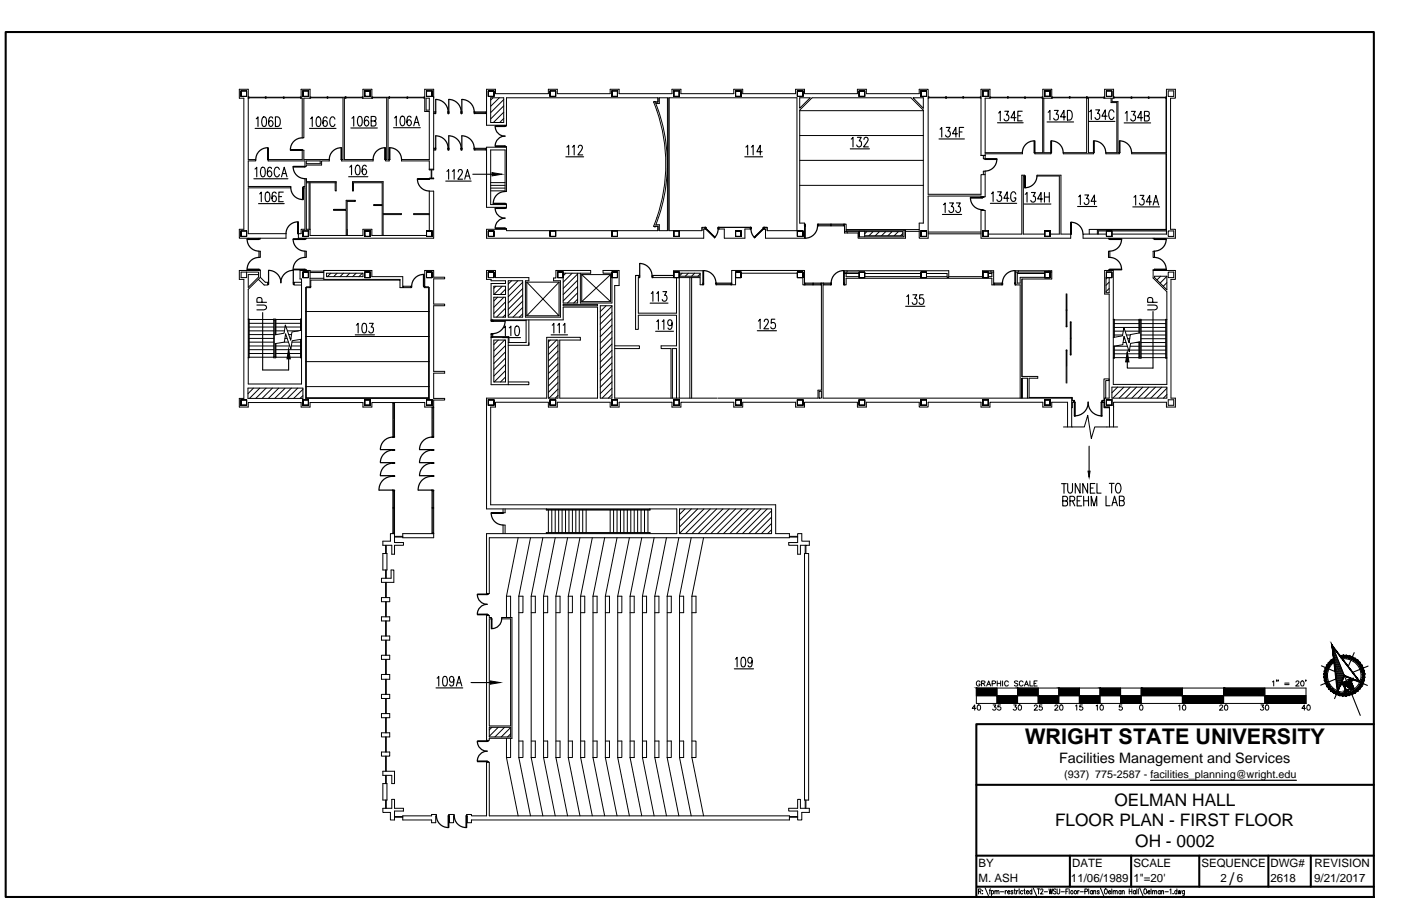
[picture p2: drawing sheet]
<svg xmlns="http://www.w3.org/2000/svg" width="432mm" height="279mm" viewBox="0 0 432 279" stroke-linecap="round" stroke-linejoin="round" font-family="sans-serif">
<defs><g id="words">
<text font-size="6.7" x="315.9" y="229.5">WRIGHT STATE UNIVERSITY</text>
<g font-size="5.3">
<text x="343.5" y="248.4">OELMAN HALL</text>
<text x="325.2" y="254.9">FLOOR PLAN - FIRST FLOOR</text>
<text x="349.9" y="261.3">OH - 0002</text>
<text x="378.9" y="272.8">/</text>
</g>
<text font-size="4.4" x="326.4" y="235.4">Facilities Management and Services</text>
<g font-size="3.5">
<text x="301.6" y="267.4">BY</text>
<text x="330.4" y="267.4">DATE</text>
<text x="349.3" y="267.4">SCALE</text>
<text x="370.3" y="267.4">SEQUENCE</text>
<text x="391.6" y="267.4">DWG#</text>
<text x="405.2" y="267.4">REVISION</text>
<text x="301.6" y="272.1">M. ASH</text>
<text x="330.1" y="272.1">11/06/1989</text>
<text x="349.3" y="272.1">1&quot;=20'</text>
<text x="376.2" y="272.1">2</text>
<text x="381.2" y="272.1">6</text>
<text x="391.6" y="272.1">2618</text>
<text x="405.1" y="272.1">9/21/2017</text>
</g>
<text font-size="3.3" x="328" y="240">(937) 775-2587 - facilities_planning@wright.edu</text>
</g></defs>
<!-- layer: A-EXISTING -->
<g fill="none" stroke="#000" stroke-width=".31">
<path d="M73.8 27.5h2.7v21.7h2.3v.4h-2.3v7.9h13.1v.4h-13.1v14.2h11.7v1.4h-14.4v-2.8h1.4v-40.4h-1.4zM74.3 28v1.7v-1.7h1.7v1.7v-1.7v1.7h-1.7zM74.3 28h1.7M76.5 29.9h.2v.4h-.2M76.7 30.2h5.1M76.7 30h5.1M81.8 29.9h.2v.4h-.2zM82 30.2h5.3M82 30h5.3M87.3 29.9h.3v.4h-.3zM87.6 30.2h5M87.6 30h5"/>
<path d="M92.8 27.5h2.8v2.8h-1.9v12.2h-.6v-12.2h-.3zM92.8 29.9h-.2v.4h.2M93.4 28v1.7v-1.7h1.7v1.7v-1.7v1.7h-1.7zM95.6 29.9h.2v.4h-.2M95.8 30.2h5M95.8 30h5M100.8 29.9h.2v.4h-.2zM101 30.2h4.7v19h-.4v.4h9.7v-.4h-8.9v-19h.3M101 30h5.4M106.4 29.9h.2v.4h-.2zM106.6 30.2h5M106.6 30h5"/>
<path d="M111.9 29.9h-.3v.4h.3M111.9 30.3v-2.8h2.7v2.8M112.4 28v1.7v-1.7h1.7h-1.7h1.7v1.7v-1.7v1.7h-1.7h1.7h-1.7zM114.6 29.9h.2v.4h-2.9M114.8 30.2h4.4v19h-.4v.4h1.1v-.4h-.3v-19h.3M114.8 30h5.1M119.9 29.9h.2v.4h-.2zM120.1 30.2h5.3M120.1 30h5.3M125.4 29.9h.3v.4h-.3zM125.7 30.2h5M125.7 30h5"/>
<path d="M130.9 29.9h-.2v.4h.2M130.9 27.5h2.8v24.9h-1.4v-2.8h-8.5v-.4h8.5v-14.8h-1.4zM131.3 30.3h1v3.7h-1zM131.5 28v1.7v-1.7h1.7v1.7v-1.7v1.7h-1.7zM133.7 35h.4M133.7 34.5h.4M146.4 35h3.6M146.4 34.5h3.6M146.4 34.8h3.3M149.7 34.5v.5M150.5 28v1.7v-1.7h1.7h-1.7h1.7v1.7v-1.7v1.7h-1.7h1.7h-1.7zM151.2 30.2h4.1v7.6h-4.1z"/>
<path d="M155.7 38.6v.2h.4v-.2h-6.1v-11.1h2.7v1.4h16.3v-1.4h2.8v1.4h16.3v-1.4h2.7v1.4h16.3v-1.4h2.8v1.4h16.3v-1.4h2.7v1.4h16.3v-1.4h2.8v1.4h16.3v-1.4h2.7v1.4h16.3v-1.4h2.8v32.4h16.3v-6h1.2M169.6 28v1.7v-1.7h1.7v1.7v-1.7v1.7h-1.7zM169.6 28h1.7M188.6 28v1.7v-1.7h1.7v1.7v-1.7v1.7h-1.7zM188.6 28h1.7M201.4 31.5l.5-.2v.2M201.4 31.4l1.1 2.7M201.8 31.3l.1 .1M201.9 31.3l-.5 .2M202.5 34.1a50.8 50.8 0 0 1-1 35.7M202.8 30.2v1.3h-.9M202.8 30.2h-46.7v8.4"/>
<path d="M203.2 30.2h2.5v40.9h-2.5v-1.8h-1a51.1 51.1 0 0 0-.1-37.4h1.1zM207.7 28v1.7v-1.7h1.7v1.7v-1.7v1.7h-1.7zM207.7 28h1.7M226.7 28v1.7v-1.7h1.7h-1.7h1.7v1.7v-1.7v1.7h-1.7h1.7h-1.7zM245.8 28v1.7v-1.7h1.7h-1.7h1.7v1.7v-1.7v1.7h-1.7h1.7h-1.7zM246.5 30.2h3.2l-3.2 3.2zM246.5 34.1h38.1M264.8 28v1.7v-1.7h1.7h-1.7h1.7v1.7v-1.7v1.7h-1.7h1.7h-1.7zM281.4 30.2h3.2v3.2zM283.9 28v1.7v-1.7h1.7h-1.7h1.7v1.7v-1.7v1.7h-1.7h1.7h-1.7zM286.1 29.9h.2v.4h-.2M286.3 30.2h5.2"/>
<path d="M286.3 30h5.2M291.5 29.9h.2v.4h-.2zM291.7 30.2h5.1M291.7 30h5.1M296.8 29.9h.2v.4h-.2zM297 30.2h5.1M297 30h5.1M302.4 29.9h-.3v.4h.3M302.9 28v1.7v-1.7h1.7v1.7v-1.7v1.7h-1.7zM305.1 29.9h.2v.4h-.2M305.3 30.2h5.2M305.3 30h5.2"/>
<path d="M310.5 29.9h.2v.4h-.2zM310.7 30.2h5.1M310.7 30h5.1M315.8 29.9h.2v.4h-.2zM316 30.2h5.2M316 30h5.2M321.4 29.9h-.2v.4h3M321.7 30.3v16.8h2.2v.3h-4.9v-.3h2.4v-19.6h2.8v2.8M322 28v1.7zM322 29.7h1.7M322 28h1.7M323.7 28v1.7z"/>
<path d="M324.2 29.9h.2v.4h-.2M324.4 30.2h5.2M324.4 30h5.2M329.6 29.9h.2v.4h-.2zM329.8 30.2h5.1M329.8 30h5.1M334.9 30.3v16.8h-7.2v.3h9.3v-.3h-1.5v-16.8h-.6v-.4h.2v.4M335.1 30.2h5.1M335.1 30h5.1M340.5 29.9h-.3v.4h.3M341 28h1.7v1.7h-1.7zM343.2 29.9h.2v.4h-.2v-2.8h-2.7v2.8h1.9v1.3h1.8v15.5h-3.4v.3h4.2v-.3h-.4v-15.8h-1.9v-1h.5"/>
<path d="M343.4 30.2h5.2M343.4 30h5.2M348.6 29.9h.2v.4h-.2zM348.8 30.2h5.1M348.8 30h5.1M353.9 29.9h.2v.4h-.2zM354.1 30.2h5.2M354.1 30h5.2M359.4 30.3v16.8M359.5 29.9h-.2v.4h.2M360.1 28h1.7v1.7h-1.7zM82.6 49.2h10.5v-2.9h.6v2.9h7.8v.4h-2.4v1.3h-4.7v.4h-.4v-1.7h-11.4z"/>
<path d="M94.4 49.6h4.3v.9h-4.3zM132.3 54.9h1.4v.2h-1.4zM132.3 52.2h1.4M132.9 52.4v2.5M133.1 52.4v2.5M133.7 46.2h.4M133.7 45.7h.4M146.4 46.2h3.6M146.4 45.7h3.6M146.4 46h3.3M149.7 45.7v.5M151.2 58.9h4.5"/>
<path d="M151.2 58h4.5M151.2 57.2h4.5M151.2 56.3h4.5M155.7 45.4v-.2h.4v.2M156.1 45.4v13.7h-.4v-12.9h-4.5v16.9h4.9M156.1 45.4h-6.1v18.5h6.1M246.5 57.2h38.1M246.5 41.8h38.1M246.5 49.5h38.1M302.4 47.9v-20.4h2.7v2.8h-1.5v16.8h11.5v.3h-11.5v1.6h-.5v-1.1M303.1 53.9v-1.1h.5v7.9h-1.2v-.2h-16.3v13h-2.8v-4.7h1.3v-34.8l-3.8-3.8h-30.5l-3.8 3.8v34.8h1.5v4.7h-12.1v-2.9h-.4M303.6 47.9h-1.2h1.2"/>
<path d="M359.4 47.4v23.4h-23.7v1.4M74.3 71.2v1.7v-1.7h1.7v1.7v-1.7v1.7h-1.7zM79.8 77.5h.4v1.9h-.4zM79.8 73.5v.2h.4v-.2M93.4 71.2v1.7v-1.7h1.7v1.7v-1.7v1.7h-1.7zM94 77.5h.4v1.9h-.4zM94 73.5v.2h.4v-.2M107 70.7v1.9M112.4 71.2v1.7v-1.7h1.7h-1.7h1.7v1.7v-1.7v1.7h-1.7h1.7h-1.7zM131.5 71.2v1.7v-1.7h1.7h-1.7h1.7v1.7v-1.7v1.7h-1.7h1.7h-1.7zM132.3 71.2v-12.3h1.4v14.6h-41.7v-1.4h.8v-1.4h1.2v-12.8h-.6v-.4h.6v-2.4h.4v15.6h1.2v1.9h16.3v-1.9h2.7v1.9h16.9M150.5 71.2v1.7v-1.7h1.7h-1.7h1.7v1.7v-1.7v1.7h-1.7h1.7h-1.7z"/>
<path d="M155.7 63.1v-.2h.4v1.2h-.4v-.2M155.7 70.7v-.2h.4v.6h46.7M169.6 71.2v1.7v-1.7h1.7v1.7v-1.7v1.7h-1.7zM169.6 72.9h1.7M188.6 71.2v1.7v-1.7h1.7v1.7v-1.7v1.7h-1.7zM201.5 69.8l.4 .1 .1-.1M201.9 69.7v.2M202 69.8h.8v1.3M207.7 71.2v1.7v-1.7h1.7v1.7v-1.7v1.7h-1.7zM207.7 72.9h1.7M216.4 70.1v.9M217.3 70.1h-1v1h-10.1v-40.9h39.4v40.9h-9.2v-1h-.9h.9v.9"/>
<path d="M217.3 70.6h-.4v2.9h-66.9v-2.8h6.1M221.5 70.6h1.7v2.9h6.4v-2.9h1.7M221.5 70.1h9.8M226.7 71.2v1.7v-1.7h1.7h-1.7h1.7v1.7v-1.7v1.7h-1.7h1.7h-1.7zM245.8 71.2v1.7v-1.7h1.7h-1.7h1.7v1.7v-1.7v1.7h-1.7h1.7h-1.7zM252.2 69.1h8v.6h-8M252.2 69.4h3.8M256 69.1v.6M256.2 69.4h3.8M256.2 69.1v.6M260 69.1v.6M260.8 71h18.3v2.5h-14.6v-1.6h-4.2v-2.8h.5v2.3"/>
<path d="M260.8 70.8h22.5M261.1 71.4v.5M264.8 71.3h1.7v1.7M266.5 71.4h11.7v1.3h-11.7M278.7 71v2h-13.9v-1.7v1.7v-1.6h-4.5M279.1 71.3h4.2M283.9 71.2v1.7v-1.7h1.7h-1.7h1.7v1.7v-1.7v1.7h-1.7h1.7h-1.7zM286.1 72.1h16.3M286.1 71.6h16.3M302.7 64.7h.6v.2h-.6zM302.7 60.7h.6v.2h-.6zM302.9 71.2v1.7v-1.7h1.7v1.7v-1.7v1.7h-1.7z"/>
<path d="M302.9 72.9h1.7M303.6 71.2v-6.3h-1.2v8.6h27.6v-1.3h-3v-18.2h-7.4v.3h6.9v17.9h-2.8M304.6 72.2h10.3v-18.2h.9v.3h-.4v17.9h6.6M322 71.2v1.7zM322 71.2h1.7M322 72.9h1.7M323.7 71.2v1.7zM341 72.2h-7.2v1.3h28.5v-2.8h-1.5v-40.4h1.5v-2.8h-2.8v19.6h-10.7v.3h10.7v24.8h-16.8M341 71.2h1.7v1.7h-1.7zM341.6 77.5h.5v1.9h-.5zM341.6 73.5v.2h.5v-.2M355.4 77.5h.4v1.9h-.4z"/>
<path d="M355.4 73.5v.2h.4v-.2M359.5 71.2h-21v1M359.5 70.9h-21.3v1.3M360.1 71.2h1.7v1.7h-1.7zM74.3 83.9h1.7v1.7h-1.7zM76 83.9h3.7v1.5l-3.2 3.2v-3.9h3.2M76.5 98.4h.3v11.9h-.3M76.5 98.5h.2v11.8h-.2M76.8 98.5h7.6M76.8 99.7h7.6M79.8 83.4v-.2h.4v.2M80.2 83.4h-6.4v2.8h1.4v36.7h-1.4v2.6h2.7v-1.4h16.3v1.4h2.8v-1.4h16.3v1.4h2.7v-1.4h16.3v1.4h2.8"/>
<path d="M80.2 85.5l-3.7 3.7v29.2h16.4v-32.4h-.4v-2.6h3.1v5.3h-1.4v34.2h38.1v-34.2h-1.6v-.4h.2M80.2 85.5l1.6 1.6h.8v.8h-1.2l-1.8-1.8M80.2 83.4v2.1M84.4 98.7h.6M84.5 98.7v11.3M84.9 98.7v4.5M85 98.5h7.6M85 99.7h7.6M92.9 87.1h-2.3v.8h2.3M92.9 98.5h-.1v3.4M92.9 98.4h-.3v3.5M93.4 83.9v1.7v-1.7h1.7h-1.7h1.7v1.7v-1.7v1.7h-1.7h1.7h-1.7z"/>
<path d="M94 83.4v-.2h.4v.2M94.2 96.1h38.1M95.6 83.6h4.2M95.6 85.8h4.2M95.6 84h4.2M95.8 88.3v.4h-.2M100.6 84.3h11.3v1h-11.3zM112.4 83.9v1.7v-1.7h1.7h-1.7h1.7v1.7v-1.7v1.7h-1.7h1.7h-1.7zM123.3 86.4v-.2h-23.5v-2.8h14.8v1.9h9.5v3.4M124.1 88.3h2.6v.4M124.3 88.3v.4M126.7 88.3h.2v.4h-.2"/>
<path d="M130.9 88.2v.2h1.2v34.3h-37.7v-34.3h1.4v-2h27.5v2.3h3.4M130.9 88.7v-5.3h2.8v2.1h3.3v.5h-3.3v7.8h3.3v.5h-3.3v20.2h3.3v.6h-3.3v7.8h3.3v.5h-3.3v2.1M131.5 83.9v1.7v-1.7h1.7h-1.7h1.7v1.7v-1.7v1.7h-1.7h1.7h-1.7zM150.5 83.9v1.7v-1.7h1.7h-1.7h1.7v1.7v-1.7v1.7h-1.7zM151.4 98.7h.5v.2h-.5zM151.9 98.9h10.3M152.2 91.7h3.6v6.1h-3.6zM152.2 88.3h3.6v2.5h-3.6zM156.6 86.6h4.5v11.2h-4.5zM162.2 98.7v6.9h-5.6M162.4 87l9.9 10.4h-9.9M162.4 87v10.4"/>
<path d="M162.4 87h9.9M163 98.7v7.8M171.9 83.9v1.7v-1.7h1.7h-1.7h1.7v1.7v-1.7v1.7h-1.7h1.7h-1.7zM172.3 87v10.4M172.3 87l-9.9 10.4M173.6 84.3h8.4v-.9h-10.7v2.3h-.7v.9h2.1v11.2h-10.8v-11.2h1.1v-1h-10.3v-2.2h-2.7v2.8h1.4v.4h4.4v.8h-4.4v11.3h22.2v-4h10.6v28.1h-11.7v-17.9h6.4v-.9h-10.4v18.8h-18.5v34.1h58.6v7.7h-58.6v18.4h.8v-17.2h92.5v-1.2h-4.2v-8.9h-87.9v-30.2h1.5v-1.4h16.3v1.4h2.8v-1.4h16.3v1.4h2.7v-1.4h16.3v1.4h2.8v-1.4h16.3v1.4h2.7v-1.4h16.3v1.4h2.8v-1.4h16.3v1.4h2.7v-1.4h16.3v1.4h2.8v-1.4h16.3v1.4h2.7v-1.4h16.3v1.4h2.8v-1.4h4.8M173.6 93.9h10.6v.4h-10.6zM178 84.3v9.1h-4.4v-7.8M178.9 84.3v9.1h9.7v-7.8M179.3 84.7v8.3M179.3 84.7l8.9 8.3M179.3 93h8.9"/>
<path d="M179.3 84.7h8.9M185 94.3h3.6v28.5h-3.6zM188.2 84.7v8.3M188.2 84.7l-8.9 8.3M188.6 83.9v1.7v-1.7h1.7h-1.7h1.7v1.7v-1.7v1.7h-1.7h1.7h-1.7zM188.6 84.3h-2.7v-.9h4.9v4.7h-1.3v34.7h31.5M195.9 84.9h1v.7h-.2v11h11.8v-11M196.9 85h-1v16.6h.8v-4.4h11.8v9.5h-4.7v.8h3v15.3M201.2 85h6.5M207.7 83.9v1.7v-1.7h1.7h-1.7h1.7v1.7v-1.7v1.7h-1.7h1.7h-1.7zM207.7 85.6h-6.5v-.7h6.4v-1.4h9v4.3h-.8v-2.2h-6.4M209.4 84.3h6.4v.9h-6.4"/>
<path d="M209.4 85.6v37.2M212.6 85.6v37.2M213.2 85.6v37.2M220.9 87.6h4.4M220.9 87.3h4.4M220.9 87.8h4.4M225.3 87.3h.2v.5h-.2zM225.5 87.8v-4.4h22.5v4.5M226.7 85.6v2.2h-1.5M226.7 83.9v1.7v-1.7h1.7h-1.7h1.7v1.7v-1.7v1.7h-1.7h1.7h-1.7zM228.4 84.3h17.4M245.8 83.9v1.7v-1.7h1.7h-1.7h1.7v1.7v-1.7v1.7h-1.7h1.7h-1.7z"/>
<path d="M247.5 83.9v4h.5M248 87.3h8M248 87.9h5.2M248.2 87.3v.6M248.2 87.6h2.3M250.5 87.3v.6M250.7 87.6h2.3M250.7 87.3v.6M253 87.3v.6M253.2 87.3v33h-1.1v2.5h-30.9M253.7 87.3v35.5h76.6M253.7 87.9h2.3"/>
<path d="M253.9 87.3v.6M253.9 87.6h2.1M260.2 83.9h6.3M260.2 84.3h4.6M260.8 83.9v1.4h4M261.1 83.5v.4M264.8 83.9v1.7v-1.7M264.8 83.9v1.7h1.7v-1.7M266.5 83.9h-1.7h1.7M266.5 83.9v1.7h-1.7h1.7zM266.5 85.3h17.4M266.5 84.3h17.4"/>
<path d="M283.9 83.9v1.7v-1.7h1.7h-1.7h1.7v1.7v-1.7v1.7h-1.7h1.7h-1.7zM285.6 84.3h6.3v1.3h.5v-2.1h-32.2v4.4h.6v-2.1h44.9v2.1h.6M285.6 85.3h6.3M292.4 85.3h10.5M302.8 83.9h3.5M302.9 85.6v-1.7v1.7v-1.7h1.7h-1.7h1.7v1.7v-1.7v1.7h-1.8v-2.1h3.5v3.8M304.6 84.3h1.1M305.4 83.5v.4M305.7 83.9v1.4h-1.1M306.5 87.6h2.3M306.5 87.3v.6M308.8 87.3h-2.5v.6h2.5"/>
<path d="M313 83.9h10.7M313.5 83.9v3.4h.9v-1.8l9.3 .1v-1.7h.5M313.5 84.3h8.5M313.9 83.5v.4M315 86v30.1M322 83.9h1.7h-1.7h1.7h-1.7v1.7h1.7h-1.7h1.7v-1.7v1.7v-1.7v1.7v-1.7v1.7h-1.7h1.7h-1.7v-1.7v1.7v-1.7v1.7v-1.7h1.7zM323.3 83.5v.4M328.6 90.6v10.2h.2v-10.2M328.6 95.6h.2M328.6 95.8h.2M328.7 90.8v9.8M329.9 99.3h.2v10.1h-.2z"/>
<path d="M329.9 99.5h.2M330 99.5v4.7M341 85.6v-1.7h1.7v1.7h-1.8v4.7h1v-4.7M341 83.9h1.7v1.7h-1.7zM341 83.9h1.7v1.7h-1.7M341 83.9v1.7M341.6 83.4v-.2h.5v.2M343.1 98.6h.2v5.4M343.1 98.5h.3v5.5M343.4 98.7h7.6M343.4 99.8h7.6M351 98.8h.7"/>
<path d="M351.2 98.8v3.9l-2.8 .5-.4 2.5-1.6-4.7-.4 2.6-2.9 .5M351.6 98.8v11.3M351.7 98.7h7.6M351.7 99.8h7.6M355.4 83.4v2.3l4.2 4.3v28.5h-16.5v-35.1h-2.6v7.3h1.4v32.1h-1.1M355.8 83.4v-.2h-.4v.2h6.9v2.8h-1.4v36.6h1.4v2.7h-2.8v-1.4h-16.3v1.4M355.8 85.2h3.8v4.2l-3.8-3.8zM359.6 98.6h-.2v11.7h.2M359.6 98.5h-.3v12h.3M360.1 83.9h1.7v1.7h-1.7zM76.4 119.7h17v3.2h-17zM76.8 109h7.6"/>
<path d="M76.8 110.2h7.6M76.8 100.9h7.6M76.8 102h7.6M76.8 103.2h7.6M76.8 104.4h7.6M76.8 105.5h7.6M76.8 106.7h7.6M76.8 107.8h7.6M84.4 110h.6M84.9 106v4M85 103.2v-4.8h-.6v11.9h.6v-4.4M85 109h7.6"/>
<path d="M85 110.2h7.6M85 100.9h2.9M85 102h2.7M85 106.7h4.3M85 107.8h7.6M87.6 105.5h1.3M87.8 104.4h.7M88.2 100.9h4.4M88.6 102h3.4M89 103.2h.8M89.4 104.4h.3M89.8 106.7h2.8"/>
<path d="M90 105.5h2.6M92.6 104.7v5.6h.3M92.8 104.7v5.6h.1M92.8 101.9l-2.8 .5-.4 2.5-1.7-4.7-.3 2.6-2.9 .5M92.9 104.6l-2.8 .5-.5 2.6-1.6-4.8-.4 2.6-2.8 .5M94.2 119.2h38.1M94.2 111.5h38.1M94.2 103.8h38.1M151.4 103.8v-.7h.5v.7h5v1.8M151.4 103.8h.5v.2h-.5zM151.4 104h5.2v14.6h-5.2zM151.6 103.1v.7"/>
<path d="M152.2 104.9h3.6v12.9h-3.6zM156.6 117.8h6.4v.8h-6.4M163 105.6v.9h-6.4M169 104.9h3v17.9h-3zM189.5 106.7h7.6v.8h-7.6M315 116.1v-30.1h9.2v-2.5h-11.2v4.4h1.4v34.9M315 116.6v6.2v-6.2h1.7v6.2M315 116.1h4.8v.5h-2.6v6h13.3v.9h.4v.6h-.4v1.6h-.2M328.6 118.1v-10.1h.2v10.1M328.6 108.2h.2M328.6 100.6h.2M328.7 108.2v4.7"/>
<path d="M329.9 104.5h.2M329.9 109.2h.2M329.9 104.2h.2M330 104.5v4.7M340.2 116.9h1.7v.5h-1.1v5.4h-.3v2.7h1.4v.2h-1.7v-1.6h-.4v-.6h.4zM342.7 119.4h16.9v3.4h-16.9zM343.3 106.8v3.5h-.2M343.4 110.3h7.6M343.4 106.7v3.8h-.3M343.4 108h4.5M343.4 109.1h7.6M343.4 106.8h4.1"/>
<path d="M343.4 101h7.6M343.4 103.3h2.6M343.4 102.1h2.8M346.1 105.6h1M346.3 104.5h.4M346.8 102.1h4.2M347.1 103.3h1.3M347.6 104.5h.6M348.1 108h2.9M348.3 106.8h2.7M350.1 105.6h.9M351 102.7v-4.2h.7v12h-.7v-5"/>
<path d="M351 110.1h.7M351.2 105.5v4.6M351.3 105.4l-2.8 .5-.5 2.6-1.6-4.8-.4 2.6-2.8 .5M351.7 110.3h7.6M351.7 108h7.6M351.7 109.1h7.6M351.7 105.6h7.6M351.7 106.8h7.6M351.7 101h7.6M351.7 104.5h7.6M351.7 103.3h7.6M351.7 102.1h7.6"/>
<path d="M74.3 123.3v1.7v-1.7h1.7h-1.7h1.7v1.7v-1.7v1.7h-1.7h1.7h-1.7zM93.4 123.3v1.7v-1.7h1.7h-1.7h1.7v1.7v-1.7v1.7h-1.7h1.7h-1.7zM112.4 123.3v1.7v-1.7h1.7h-1.7h1.7v1.7v-1.7v1.7h-1.7h1.7h-1.7zM121.1 124.1h.5v.2h-.5zM121.1 124.3v10.1M121.3 124.3v4.9M121.3 129.4v5.2M121.6 124.3v10.1M131.5 123.3v1.7v-1.7h1.7h-1.7h1.7v1.7v-1.7v1.7h-1.7h1.7h-1.7zM133.2 125.5h.5v.2h-.5zM133.2 125.7v8.7M133.4 125.7v3.5"/>
<path d="M133.4 129.4v5.2M133.7 125.7v8.7M150.5 123.3v1.7v-1.7h1.7h-1.7h1.7v1.7v-1.7v1.7h-1.7h1.7h-1.7zM169.6 123.3v1.7v-1.7h1.7h-1.7h1.7v1.7v-1.7v1.7h-1.7h1.7h-1.7zM188.6 123.3v1.7v-1.7h1.7h-1.7h1.7v1.7v-1.7v1.7h-1.7h1.7h-1.7zM207.2 122.8v-15.3h1.3v15.3M207.7 123.3v1.7v-1.7h1.7h-1.7h1.7v1.7v-1.7v1.7h-1.7h1.7h-1.7zM226.7 123.3v1.7v-1.7h1.7h-1.7h1.7v1.7v-1.7v1.7h-1.7h1.7h-1.7zM245.8 123.3v1.7v-1.7h1.7h-1.7h1.7v1.7v-1.7v1.7h-1.7h1.7h-1.7zM252.4 120.7h.8v2.1h-.8zM264.8 123.3v1.7v-1.7h1.7h-1.7h1.7v1.7v-1.7v1.7h-1.7h1.7h-1.7zM283.9 123.3v1.7v-1.7h1.7h-1.7h1.7v1.7v-1.7v1.7h-1.7h1.7h-1.7z"/>
<path d="M302.9 123.3v1.7v-1.7h1.7h-1.7h1.7v1.7v-1.7v1.7h-1.7h1.7h-1.7zM322 123.3v1.7zM322 123.3h1.7M322 125h1.7M323.7 123.3v1.7zM339.8 124.1h.7v1.4h1.4M340 123.5h.2M341 123.3h1.7h-1.7h1.7v1.7h-1.7h1.7h-1.7zM343.2 125.5h.1M360.1 123.3h1.7v1.7h-1.7zM121.1 151.4v13.2M121.1 156.5h.5"/>
<path d="M121.1 156.7h.5M121.3 151.4v5.1M121.3 156.7v7.7M121.6 151.4v13.2h-.5v-.2h.5v.2M133.2 156.5h.5M133.2 156.7h.5M133.2 151.4v13.2M133.4 151.4v5.1M133.4 156.7v7.7M133.7 151.4v13.2h-.5v-.2h.5v.2M155 156.9v1.2h.7v-1.2M168.4 156.9v.4h31.9v-.4"/>
<path d="M168.5 156.9v.3h31.8v-.3M169 157.3v7M170.1 157.3v7M171.1 157.3v7M172.2 157.3v7M173.2 157.3v7M174.3 157.3v7M175.4 157.3v7M176.4 157.3v7M177.5 157.3v7M178.5 157.3v7M179.6 157.3v7"/>
<path d="M180.7 157.3v7M188.1 157.3v7M189.1 157.3v7M190.2 157.3v7M191.2 157.3v7M192.3 157.3v7M193.4 157.3v7M194.4 157.3v7M195.5 157.3v7M196.5 157.3v7M197.6 157.3v7M198.6 157.3v7"/>
<path d="M199.7 157.3v7M209.4 156.9h28.4v7.7h-28.4zM117.6 178.3h2.9v-2.5h.9v3.8h-3.8zM118 166.9h2.3v-2.3h1.3v2.7h2.7v.9h-2.7v2.7h-.9v-2.7h-2.7zM118 170.7h1.3v5.1h-1.3zM118.8 168.2v2.5M118.8 175.8v2.5M118.8 179.6v4.7M119.1 168.2v2.5M119.1 175.8v2.5M119.1 179.6v4.7M121.6 165.4h2.5"/>
<path d="M121.6 165.6h2.5M124.1 164.6h9.6v1.2h-9.6zM155 164.6v-2.7h.7v2.7M159.7 165.8l-3.6 18.1M163.5 165.8l-3.6 18.1M167.3 165.8l-3.6 18.1M168.4 164.6v-.3h31.9v.3M168.5 164.6v-.2h31.8v.2M171.1 165.8l-3.6 18.1M174.9 165.8l-3.6 18.1M178.7 165.8l-3.6 18.1M182.6 165.8l-3.6 18.1"/>
<path d="M186.4 165.8l-3.6 18.1M190.2 165.8l-3.6 18.1M194 165.8l-3.6 18.1M197.8 165.8l-3.6 18.1M201.6 165.8l-3.6 18.1M205.4 165.8l-3.6 18.1M209.2 165.8l-3.6 18.1M213 165.8l-3.6 18.1M216.8 165.8l-3.6 18.1M243.3 165.4h2.5M243.3 165.6h2.5M248 170.7h1.2v76h-1.2z"/>
<path d="M248.2 168.2v2.5M248.4 168.2h-1.7v2.7h-.9v-2.7h-2.7v-.9h2.7v-2.7h1.3v2.3h2.3v1.3h-1v2.5M117.6 184.3h2.5v1.3h-2.5zM117.6 190.2h2.5v1.3h-2.5zM117.6 196.1h2.5v1.3h-2.5zM118.8 185.6v4.6M118.8 191.5v4.6M118.8 197.4v4.7M119.1 185.6v4.6M119.1 191.5v4.6M119.1 197.4v4.7M150 189.8h.8v.6h.6v.5h-.6v33h6.6v-33h-2.8v-.5h3.2v37.3h-7v.6h-.8z"/>
<path d="M150.2 189.8v-.2h.4v.2M150.2 183v.2h.4v-.2M156.1 183.9h1.3v6.5M156.1 183.9v6.5M159.9 183.9h1.3v5h-1.3M159.9 183.9v49.7M163.7 183.9v49.7M163.7 183.9h1.3v5h-1.3M167.5 183.9v49.7M167.5 183.9h1.3v5h-1.3M171.3 183.9v49.7M171.3 183.9h1.3v5h-1.3"/>
<path d="M175.1 183.9h1.3v5h-1.3M175.1 183.9v49.7M179 183.9h1.2v5h-1.2M179 183.9v49.7M182.8 183.9h1.2v5h-1.2M182.8 183.9v49.7M186.6 183.9h1.2v5h-1.2M186.6 183.9v49.7M190.4 183.9h1.3v5h-1.3M190.4 183.9v49.7M194.2 183.9h1.3v5h-1.3M194.2 183.9v49.7"/>
<path d="M198 183.9h1.3v5h-1.3M198 183.9v49.7M201.8 183.9h1.3v5h-1.3M201.8 183.9v49.7M205.6 183.9h1.3v5h-1.3M205.6 183.9v49.7M209.4 183.9h1.3v5h-1.3M209.4 183.9v49.7M213.2 183.9h1.3v5h-1.3M213.2 183.9v49.7M117.6 214.1h2.5v1.3h-2.5zM117.6 202.1h2.5v1.2h-2.5z"/>
<path d="M117.6 208h2.5v1.5h-2.5zM118.8 203.3v4.7M118.8 209.5v4.6M118.8 215.4v4.7M119.1 203.3v4.7M119.1 209.5v4.6M119.1 215.4v4.7M117.6 231.9h2.5v1.3h-2.5zM117.6 226h2.5v1.3h-2.5zM117.6 220.1h2.5v1.2h-2.5zM118 237.8h3.6v3.9h-.9v-2.6h-2.7zM118.8 221.3v4.7"/>
<path d="M118.8 227.3v4.6M118.8 233.2v4.6M118.8 239.1v2.6M119.1 221.3v4.7M119.1 227.3v4.6M119.1 233.2v4.6M119.1 239.1v2.6M150 235.1h.8v16.5h92.5v1.3h-98v.8h-1.3v-2.1h-.2v-.4h1.5v.4h4.7zM150.2 228.3v.2h.4v-.2M150.2 235.1v-.2h.4v.2M150.8 224.3h6.6v3h-6.6zM156.1 233.6l3.6 18"/>
<path d="M156.1 227.7v5.9M157.4 227.7v5.9h-1.3M159.9 228.5h1.3v5.1h-1.3M159.9 233.6l3.6 18M163.7 233.6l3.6 18M163.7 228.5h1.3v5.1h-1.3M167.5 228.5h1.3v5.1h-1.3M167.5 233.6l3.6 18M171.3 233.6l3.6 18M171.3 228.5h1.3v5.1h-1.3M175.1 228.5h1.3v5.1h-1.3M175.1 233.6l3.6 18"/>
<path d="M179 228.5h1.2v5.1h-1.2M179 233.6l3.6 18M182.8 228.5h1.2v5.1h-1.2M182.8 233.6l3.6 18M186.6 228.5h1.2v5.1h-1.2M186.6 233.6l3.6 18M190.4 228.5h1.3v5.1h-1.3M190.4 233.6l3.6 18M194.2 228.5h1.3v5.1h-1.3M194.2 233.6l3.6 18M198 228.5h1.3v5.1h-1.3M198 233.6l3.6 18"/>
<path d="M201.8 228.5h1.3v5.1h-1.3M201.8 233.6l3.6 18M205.6 228.5h1.3v5.1h-1.3M205.6 233.6l3.6 18M209.4 228.5h1.3v5.1h-1.3M209.4 233.6l3.6 18M213.2 228.5h1.3v5.1h-1.3M213.2 233.6l3.6 18M118 249.3h2.7v-2.8h.9v2.8h2.7v.8h-2.7v2.8h-1.3v-2.4h-2.3zM118 241.7h1.3v5h-1.3zM118.8 246.7v2.6M119.1 246.7v2.6"/>
<path d="M121.6 252h2.5M121.6 251.8h2.5M124.1 251.6h8.9v-.4h1.5v.4h-.2v2.1h-1.3v-.8h-8.9zM138.3 251.2h1.7v.4h-.2v2.1h-1.3v-2.1h-.2zM243.1 249.3h2.7v-2.8h.9v2.8h2.7v1.2h-2.3v2.4h-1.3v-2.8h-2.7zM243.3 252h2.5M243.3 251.8h2.5M248.2 246.7v2.6M248.4 246.7v2.6"/>
</g>
<!-- layer: A-DOOR -->
<g fill="none" stroke="#000" stroke-width=".38">
<path d="M134.3 30.7a3.8 3.8 0 0 1 3.8 3.8M134.3 30.7v3.8h-.2v.5h.2v-.5M138.1 34.5h.2v.5h-.2zM138.3 30.7a3.8 3.8 0 0 1 3.8 3.8M138.3 30.7v3.8h-.2v.5h.2v-.5M142.1 34.5h.2v.5h-.2zM142.3 30.7a3.8 3.8 0 0 1 3.8 3.8M142.3 30.7v3.8h-.2v.5h.2v-.5M146.1 34.5h.3v.5h-.3zM152.6 39a2.96 2.96 0 0 0 3.1 3 3 3 0 0 0-3.1 3M152.7 38.8h3v.2h-3zM82.5 45.6a3.6 3.6 0 0 0-3.7 3.6"/>
<path d="M82.5 45.6h.1v3.6h-.1zM89.5 46.2h3.6v.1h-3.6zM89.6 57.9a3.6 3.6 0 0 0 3.7 3.6M90.4 51.5a3.6 3.6 0 0 0 3.6 3.6M90.4 51.3h3.6v.2h-3.6zM93.1 42.5a3.6 3.6 0 0 0-3.6 3.6M93.3 57.9h.1v3.7h-.1zM105.1 45.6a3.6 3.6 0 0 0-3.6 3.6M105.1 45.6h.2v3.6h-.2zM118.6 45.6a3.6 3.6 0 0 0-3.6 3.6M118.6 45.6h.2v3.6h-.2zM119.9 45.6h.3v3.6h-.3z"/>
<path d="M120.1 45.6a3.6 3.6 0 0 1 3.7 3.6M128.7 55.1h3.6v.2h-3.6zM128.7 55.3a3.6 3.6 0 0 0 3.6 3.6M138.1 45.7a3.8 3.8 0 0 0-3.8-3.8v3.8h-.2v.5h.2v-.5M138.1 45.7h.2v.5h-.2zM142.1 45.7a3.8 3.8 0 0 0-3.8-3.8v3.8h-.2v.5h.2v-.5M142.1 45.7h.2v.5h-.2zM146.1 45.7a3.8 3.8 0 0 0-3.8-3.8v3.8h-.2v.5h.2v-.5M146.1 45.7h.3v.5h-.3zM152.7 45h3v.2h-3zM155.7 59.1a3.6 3.6 0 0 0-3.7 3.6M303.6 49h3.7v.2h-3.7z"/>
<path d="M307.2 49.1a3.6 3.6 0 0 1-3.6 3.7M315.8 54.3h.2v3.6h-.2zM318.7 43.4a3.6 3.6 0 0 0-3.6 3.7M318.7 43.4h.3v3.7h-.3zM319.6 54.3a3.6 3.6 0 0 1-3.6 3.6M323.9 43.4h.2v3.7h-.2zM324.1 43.4a3.6 3.6 0 0 1 3.6 3.7M337 43.4h.2v3.7h-.2zM337.2 43.4a3.6 3.6 0 0 1 3.6 3.7M345 43.4h.2v3.7h-.2zM345.1 43.4a3.6 3.6 0 0 1 3.7 3.7M76.2 73.8a3.6 3.6 0 0 0 3.6 3.6"/>
<path d="M76.2 73.7h3.6v.1h-3.6zM79.8 79.4a3.6 3.6 0 0 0-3.6 3.6M90.4 73.8a3.6 3.6 0 0 0 3.6 3.6M90.4 73.7h3.6v.1h-3.6zM91.8 68.4a3.6 3.6 0 0 0-3.6 3.6M91.8 68.4h.2v3.7h-.2zM94 79.4a3.6 3.6 0 0 0-3.6 3.6M152 62.7h3.7v.2h-3.7zM152.6 64.3a3 3 0 0 0 3.1 3 3 3 0 0 0-3.1 3M152.7 70.3l3 .2zM152.7 64.1l3 .2zM217.3 70.1h.2v.5h-.2z"/>
<path d="M217.3 70.1v.5M217.5 70.6l.1-.1 2.8 2.7-.2 .1zM221.3 70.1h.2v.5l-.3-.2zM221.3 70.6l-.3 1.5-.8 1.2M221.5 70.1v.5M231.3 70.1h.2v.5h-.2zM231.3 70.1v.5M231.5 70.6l.2 1.5 .9 1.2M232.5 73.2l2.7-2.7 .1 .1-2.7 2.7zM235.3 70.1h.2v.5l-.3-.2zM235.5 70.1v.5M252 69.6a3.8 3.8 0 0 1-3.8 3.9v-3.8h-.2v-.6h.2v.6"/>
<path d="M252 69.1h.2v.6h-.2zM299.1 61a3.6 3.6 0 0 0 3.6 3.7M299.1 60.9h3.6v.2h-3.6zM330 68.6h.2v3.6h-.2zM330.2 68.6a3.6 3.6 0 0 1 3.6 3.6M342 79.4a3.6 3.6 0 0 1 3.7 3.6M342.1 73.7h3.6v.1h-3.6zM345.7 73.8a3.6 3.6 0 0 1-3.7 3.6M355.8 79.4a3.6 3.6 0 0 1 3.6 3.6M355.8 73.7h3.7v.1h-3.7zM359.4 73.8a3.6 3.6 0 0 1-3.6 3.6M76.2 83h3.6v.2h-3.6z"/>
<path d="M82.6 87.2h.2v.5h-.2zM82.8 83.4a3.8 3.8 0 0 1 3.8 3.8M82.8 83.4v3.8M90.4 83h3.6v.2h-3.6zM90.4 83.4a3.8 3.8 0 0 0-3.9 3.8M90.4 83.4v3.8h.2v.5h-.2v-.5M130.5 84.6a3.6 3.6 0 0 0-3.6 3.7M130.5 84.6h.2v3.7h-.2zM151.9 99.1h-.5v-.2h.5v.2h3.8a3.8 3.8 0 0 1-3.9 3.8M201 85.1a3.8 3.8 0 0 0-3.9-3.8l.1 3.8h-.3v.5h.3v-.5M201 85.1h.2v.5h-.2zM216.8 83.5a3.8 3.8 0 0 1 3.9 3.8"/>
<path d="M216.8 83.5v3.8h-.2v.5h.2v-.5M220.7 87.3h.2v.5h-.2zM256 87.3h.2v.6h-.2zM260 83.5a3.8 3.8 0 0 0-3.8 3.8M260 83.5v3.8h.2v.6h-.2v-.6M308.8 87.3h.2v.6h-.2zM312.8 83.5a3.8 3.8 0 0 0-3.8 3.8M312.8 83.5v3.8h.2v.6h-.2v-.6M342.1 83h3.6v.2h-3.6zM355.8 83h3.7v.2h-3.7zM151.4 102.9h.5v.2h-.5zM117.3 138.7h3.8v.2h.5v-.2h-.5"/>
<path d="M121.1 138.8a3.8 3.8 0 0 0-3.9 3.9M121.1 134.8a3.8 3.8 0 0 0-3.9 3.8M121.1 138.7h.5v.2h-.5zM121.1 134.6h.5v.2h-.5zM129.3 138.7h3.9v.2h.5v-.2h-.5M133.1 138.8a3.8 3.8 0 0 0-3.8 3.9M133.1 134.8a3.8 3.8 0 0 0-3.8 3.8M133.2 138.7h.5v.2h-.5zM133.2 134.6h.5v.2h-.5zM330.9 123.5h.2v.6h-.2zM331.1 124.1h.3v4.2h-.3zM331.2 128.2a4.1 4.1 0 0 0 4.2-4.2 4.1 4.1 0 0 0 4.2 4.2"/>
<path d="M339.4 124.1h.2v4.2h-.2zM339.6 123.5h.2v.6h-.2zM116.9 151.1h4.2v.3h.5v-.3h-.5M117.3 142.7h3.8v.2h.5v-.2h-.5M121 146.9a4.1 4.1 0 0 0-4.2 4.2M121.1 142.8a3.8 3.8 0 0 0-3.9 3.9h3.9v.2h.5v-.2h-.5M121.1 146.7h.5v.2h-.5zM121.1 142.7h.5v.2h-.5zM129.3 146.7h3.9v.2h.5v-.2h-.5M129.3 142.7h3.9v.2h.5v-.2h-.5M133.1 146.9a4 4 0 0 0-4.2 4.2h4.3v.3h.5v-.3h-.5M133.1 142.8a3.8 3.8 0 0 0-3.8 3.9"/>
<path d="M133.2 146.7h.5v.2h-.5zM133.2 142.7h.5v.2h-.5zM151.4 158.1h3.6v.2h-3.6zM151.4 158.3a3.6 3.6 0 0 0 3.6 3.6M147.1 183.3a3 3 0 0 0 3 3.1 3 3 0 0 0-3 3M147.2 183.2l3 .2zM147.2 189.4h3v.2h-3zM151.4 190.9h.2v3h-.2zM154.6 190.8a3 3 0 0 1-3 3.1M147.1 228.6a3 3 0 0 0 3 3.1 3 3 0 0 0-3 3M147.2 228.5l3 .2zM147.2 234.7h3v.2h-3z"/>
<path d="M134.5 251.6a3.6 3.6 0 0 0 3.6 3.6M138.1 251.6h.2v3.6h-.2zM140 251.6a3.6 3.6 0 0 0 3.6 3.6M143.7 251.6h.1v3.6h-.1z"/>
</g>
<!-- layer: HATCH -->
<g fill="none" stroke="#000" stroke-width=".31">
<path d="M151.9 30.2l-.7 .7M153.9 30.2l-2.7 2.6M155.3 30.7l-4.1 4M155.3 36.5l-1.3 1.3M155.3 34.6l-3.2 3.2M155.3 32.7l-4.1 4M267.1 71.4l-.6 .7M269.1 71.4l-1.3 1.3M271 71.4l-1.2 1.3M273 71.4l-1.3 1.3M274.9 71.4l-1.2 1.3M276.9 71.4l-1.3 1.3"/>
<path d="M278.2 72l-.6 .7M102 84.3l-1.1 1M103.9 84.3l-1.1 1M105.8 84.3l-1 1M107.8 84.3l-1.1 1M109.7 84.3l-1 1M111.7 84.3l-1.1 1M152.8 88.3l-.6 .6M153.3 91.7l-1.1 1.1M154.8 88.3l-2.6 2.5M155.3 91.7l-3.1 3.1M155.8 97l-.8 .8"/>
<path d="M155.8 95.1l-2.8 2.7M155.8 93.1l-3.6 3.6M155.8 89.2l-1.6 1.6M157.7 86.6l-1.1 1M159.6 86.6l-3 2.9M161.1 87.1l-4.5 4.4M161.1 89l-4.5 4.4M161.1 90.9l-4.5 4.5M161.1 92.9l-4.5 4.4M161.1 96.8l-1 1M161.1 94.8l-3 3M174.4 84.3l-.8 .8"/>
<path d="M176.3 84.3l-2.7 2.7M178 84.5l-4.4 4.5M178 88.4l-4.4 4.4M178 90.3l-3.1 3.1M178 92.3l-1.2 1.1M178 86.4l-4.4 4.5M186.8 94.3l-1.8 1.8M188.6 96.4l-3.6 3.6M188.6 94.4l-3.6 3.6M188.6 98.3l-3.6 3.6M210.2 84.3l-.8 .8M212.1 84.3l-.9 .9"/>
<path d="M214.1 84.3l-.9 .9M215.8 84.5l-.7 .7M341.3 85.6l-.4 .4M341.9 87l-1 1M341.9 89l-1 .9M357.7 85.2l-1.1 1.1M359.6 85.2l-2 2.1M359.6 87.2l-1.1 1.1M78.1 119.7l-1.7 1.7M80.1 119.7l-3.2 3.2M82 119.7l-3.2 3.2M84 119.7l-3.2 3.2"/>
<path d="M85.9 119.7l-3.2 3.2M87.8 119.8l-3.1 3.1M89.8 119.7l-3.2 3.2M91.8 119.7l-3.2 3.2M153.6 104.9l-1.4 1.4M155.5 104.9l-3.3 3.3M155.8 106.6l-3.6 3.6M155.8 110.4l-3.6 3.6M155.8 112.4l-3.6 3.6M155.8 114.3l-3.5 3.5M155.8 116.3l-1.5 1.5M155.8 108.5l-3.6 3.6"/>
<path d="M169.6 104.9l-.6 .6M171.5 104.9l-2.5 2.5M172 106.4l-3 3M172 116.1l-3 3M172 118l-3 3M172 120l-2.8 2.8M172 112.2l-3 3M172 114.1l-3 3M172 110.3l-3 3M172 108.3l-3 3M188.6 106.1l-3.6 3.6M188.6 117.8l-3.6 3.6"/>
<path d="M188.6 115.8l-3.6 3.6M188.6 119.7l-3 3.1M188.6 110l-3.6 3.6M188.6 111.9l-3.6 3.6M188.6 113.9l-3.6 3.6M188.6 108l-3.6 3.6M188.6 102.2l-3.6 3.6M188.6 100.3l-3.6 3.6M188.6 104.2l-3.6 3.6M344.4 119.4l-1.7 1.7M346.4 119.4l-3.4 3.4M348.3 119.4l-3.4 3.4"/>
<path d="M350.3 119.4l-3.4 3.4M352.2 119.4l-3.4 3.4M354.1 119.4l-3.3 3.4M356.1 119.4l-3.4 3.4M358.1 119.4l-3.4 3.4M359.6 119.7l-3 3.1M93.4 120.1l-2.9 2.8M93.4 122l-.9 .9M172 121.9l-.8 .9M188.6 121.7l-1.1 1.1M359.6 121.7l-1 1.1M211.1 156.9l-1.7 1.7"/>
<path d="M213.1 156.9l-3.7 3.7M215 156.9l-5.6 5.6M217 156.9l-7.6 7.6M218.9 156.9l-7.6 7.7M220.9 156.9l-7.7 7.7M222.8 156.9l-7.6 7.7M224.8 156.9l-7.7 7.7M226.7 156.9l-7.6 7.7M228.7 156.9l-7.7 7.7M230.6 156.9l-7.6 7.7M232.6 156.9l-7.7 7.7M234.5 156.9l-7.6 7.7"/>
<path d="M236.4 156.9l-7.6 7.7M237.8 157.5l-7 7.1M237.8 159.5l-5.1 5.1M237.8 161.4l-3.1 3.2M237.8 163.4l-1.2 1.2M151.6 224.3l-.8 .8M153.6 224.3l-2.8 2.7M155.5 224.3l-3 3M157.4 226.3l-1 1M157.4 224.4l-2.9 2.9"/>
</g>
<!-- layer: A-NOTE -->
<path d="M89 107.6l.5 3.1h-1.1zM347.4 108.6l.6 3h-1.1zM335.3 145.3h.7l-.3 1.8z" fill="#000" stroke="#000" stroke-width=".31"/>
<g fill="none" stroke="#000" stroke-width=".34">
<path d="M79.2 94.1l2.5 .1a.68 .68 0 0 1 .4 .6 .68 .68 0 0 1-.4 .6l-2.5 .2M80.7 93.2v-.9a.84 .84 0 0 0-.7-.6 .84 .84 0 0 0-.8 .6v.9h2.9M81 96.4v17.7h8v-3.4M353.7 94.1l2.5 .1a.68 .68 0 0 1 .5 .6 .68 .68 0 0 1-.5 .6l-2.5 .2M355.3 93.2v-.9a.84 .84 0 0 0-.8-.6 .84 .84 0 0 0-.8 .6v.9h3M355.4 96.1v17.4h-8v-4.9M335.7 137.6v9.5M327.2 149.2h1.4M327.5 154.5l1.3-.2 .2-.4-.2-.7-1.3-.2v3h1l.4-.2v-1.1l-.4-.2M327.9 149.2v2.9M329.1 149.1v2.1a.77 .77 0 0 0 .8 .9l.6-.4 .1-2.6M329.8 154.5l1.3-.2v-1l-.4-.3h-1l.1 3"/>
<path d="M330.5 154.5l.8 1.5M332 154.4h.8M332.9 149.1v3l-1.5-3v3M333.3 153h-1.3v3h1.4M334 153v3M334 154.4h1.5M335.2 149.1v3l-1.5-3v3M335.5 153v3M336.1 150.5h.8M336.4 156l-.1-3 .9 3 .8-3v3M337.5 149.1h-1.4v3h1.4M338.1 149.1v3h1.3"/>
<path d="M340.9 153v3h1.3M341.9 149.1h1.5M342.6 149.1v2.9M342.7 156l.8-3 .9 3M343 155h1.1M344.2 149.2l.2-.1a1.39 1.39 0 0 1 1 2.2 .72 .72 0 0 1-.4 .7 .72 .72 0 0 1-.8-.1l-.4-1 .1-1.1zM345 154.4l1.3-.1 .2-.4-.1-.6-.4-.3h-1v3h1a.82 .82 0 0 0 .5-.8 .82 .82 0 0 0-.5-.8"/>
</g>
<!-- layer: TUNNEL -->
<path d="M327.8 131.7h6.4l1.1-3.6 1.1 7.1 1-3.5h7.1M329 124.1v7.6M330.3 122.8v8.9M341.9 125.5v6.2M343.2 125.5v6.2" fill="none" stroke="#000" stroke-width=".31"/>
<!-- layer: ROOM-NUMBER -->
<g fill="none" stroke="#000" stroke-width=".34">
<path d="M78.6 39.6h8.2M79 36.6l.5-.6v3M81 36.2l.5-.2a2.36 2.36 0 0 1 .3 2.9l-.5 .1a2.23 2.23 0 0 1-.3-2.8zM84 36.5v-.3l-.6-.2a2.02 2.02 0 0 0 0 3 .86 .86 0 0 0 .8-1 .86 .86 0 0 0-1.1-.7l-.3 .7M84.9 36a1.59 1.59 0 0 1 1.5 1.1 1.59 1.59 0 0 1-.4 1.8l-1.1 .1zM95.4 39.6h8.2M95.7 36.6l.5-.6v3M97.7 36.2l.6-.2a2.02 2.02 0 0 1 0 3h-.2a1.38 1.38 0 0 1-.7-1.7zM100.8 36.5l-.6-.5a2.36 2.36 0 0 0-.4 2.9 .63 .63 0 0 0 1-.3l.1-.4a.82 .82 0 0 0-.7-1l-.4 .1-.3 .7M103.2 36.8a.72 .72 0 0 0-1.1-.6 2.02 2.02 0 0 0 .2 2.8 .75 .75 0 0 0 .9-.7M108.1 39.5h8.2M108.5 36.5l.5-.6v3"/>
<path d="M110.5 36l.5-.1a1.38 1.38 0 0 1 .6 1.7l-.2 1.1-.6 .2a2.28 2.28 0 0 1-.3-2.9zM113.6 36.3l-.1-.3-.6-.1a1.81 1.81 0 0 0 .1 3 .97 .97 0 0 0 .7-1 .97 .97 0 0 0-.8-.9l-.6 .9M114.4 37.3h1l.5-.5a.64 .64 0 0 0-.5-.9h-1v3h1a.84 .84 0 0 0 .5-.8 .84 .84 0 0 0-.5-.8M121.3 39.4h8.3M121.6 36.4l.5-.6v3M123.6 36l.5-.2a1.38 1.38 0 0 1 .7 1.7l-.3 1.1-.6 .2a2.28 2.28 0 0 1-.3-2.8zM126.7 36.3l-.1-.3-.6-.2a1.81 1.81 0 0 0 .2 3 .97 .97 0 0 0 .6-1 .97 .97 0 0 0-.8-.9l-.6 .9M127.5 38.8l.9-3 .8 3M127.9 37.8h1M289.7 39.8l.6-.5v3M291.6 39.3h1.2l-.6 1.1a.88 .88 0 0 1 .7 1.2 .88 .88 0 0 1-1.4 .4l-.1-.3M297 39.3h-1.3v3"/>
<path d="M307.4 37.9h8M307.8 34.9l.5-.6v3M309.7 34.3h1.1l-.6 1.1a.86 .86 0 0 1 .7 1.2 .86 .86 0 0 1-1.3 .4l-.1-.3M313.2 36.3h-1.6l1-2v3M313.7 35.7h.9M315.1 34.3h-1.4v3h1.4M322.7 37.6h8.2M323.1 34.6l.5-.5v2.9M325 34.1h1.2l-.7 1.1a.85 .85 0 0 1 .7 1.3 .85 .85 0 0 1-1.4 0M328.5 36h-1.6l1-1.9v2.9M329 34.1a1.59 1.59 0 0 1 1.5 1 1.59 1.59 0 0 1-.5 1.8l-1 .1zM335.5 37.4h8.1"/>
<path d="M335.8 34.4l.6-.5v2.9M337.7 33.9h1.2l-.6 1.1a.9 .9 0 0 1 .6 1.1 .9 .9 0 0 1-1.2 .6l-.2-.4M341.2 35.8h-1.6l1.1-1.9v2.9M343.3 34.6a.74 .74 0 0 0-.7-.7 .74 .74 0 0 0-.7 .7v1.5a.72 .72 0 0 0 1.1 .6l.3-.6M346.5 37.9h8.1M346.8 34.9l.6-.6v3M348.7 34.3h1.2l-.6 1.1a.9 .9 0 0 1 .6 1.2 .9 .9 0 0 1-1.2 .5l-.2-.4M352.2 36.3h-1.6l1.1-2v3M352.7 35.7h1l.5-.5a.64 .64 0 0 0-.5-.9h-1v3h1a.84 .84 0 0 0 .5-.8 .84 .84 0 0 0-.5-.8M78.2 55.1h10.5M78.6 52.1l.5-.5v2.9M80 59.8l.5-.6v3"/>
<path d="M80.6 51.7l.5-.1a1.38 1.38 0 0 1 .7 1.7l-.3 1.1-.6 .1a2.28 2.28 0 0 1-.3-2.8zM82 59.4l.6-.2a2.02 2.02 0 0 1 0 3h-.2a1.38 1.38 0 0 1-.7-1.7zM83.7 52l-.1-.3-.6-.1a1.81 1.81 0 0 0 .2 2.9 .97 .97 0 0 0 .6-.9 .97 .97 0 0 0-.8-.9l-.6 .8M85.1 59.7l-.1-.3-.5-.2a1.57 1.57 0 0 0-.7 2l.1 .6a.63 .63 0 0 0 .6 .4 .63 .63 0 0 0 .6-.4l.1-.4a.82 .82 0 0 0-.7-1l-.4 .1-.3 .7M86.1 52.3a.74 .74 0 0 0-.7-.7 .74 .74 0 0 0-.8 .7v1.5a.72 .72 0 0 0 1.2 .6l.3-.6M86.8 54.5l.8-2.9 .8 2.9M87.1 53.5h1M87.3 59.2h-1.3v3h1.3M107.5 54.5h5.9M107.8 51.5l.5-.6v3M109.8 51.1l.5-.2a2.36 2.36 0 0 1 .4 2.9l-.6 .1a2.23 2.23 0 0 1-.3-2.8zM112.9 51.4l-.1-.3-.6-.2a2.02 2.02 0 0 0 0 3 .86 .86 0 0 0 .8-1 .86 .86 0 0 0-1.1-.7l-.3 .7"/>
<path d="M137.4 55.9h7.8M137.7 52.8l.6-.5v3M139.4 52.8l.6-.5v3M141.2 53l.5-.7 .6 .1 .2 .4a3.6 3.6 0 0 1-1.4 2.5h1.5M143.2 55.3l.9-3 .8 3M143.6 54.3h1M145.7 53.7h6M174.4 48.4h5.5M174.7 45.4l.6-.6v3M176.4 45.4l.6-.6v3M178.2 45.5l.5-.7 .6 .1 .2 .5a3.6 3.6 0 0 1-1.4 2.4h1.5M229.5 48.4h5.5"/>
<path d="M229.9 45.4l.5-.6v3M231.6 45.4l.5-.6v3M234.9 46.8h-1.6l1-2v3M262.1 45.9h5.9M262.4 42.9l.5-.6v3M264.3 42.3h1.1l-.6 1.1a.9 .9 0 0 1 .7 1.2 .9 .9 0 0 1-1.2 .5l-.3-.4M266.3 43l.2-.5 .6-.2 .5 .9-1.4 2.1h1.4M289.4 42.9h7.8M295.1 41.2h-1.5l1-1.9v3M295.7 40.7h.8M305.6 59.7l.5-.5v2.9M307.5 59.2h1.1l-.6 1.1a.88 .88 0 0 1 .7 1.2 .88 .88 0 0 1-1.3 .4l-.1-.3"/>
<path d="M313.1 59.9a.72 .72 0 0 0-1.2-.6 2.02 2.02 0 0 0 .2 2.8 .82 .82 0 0 0 1-1.1h-.5M316 59.9l.5-.5v2.9M317.9 59.4h1.2l-.7 1.1a.9 .9 0 0 1 .7 1.2 .9 .9 0 0 1-1.2 .5l-.2-.4M321.9 59.4v2.9M323.4 59.4v2.9M79.7 62.8h7.9M86 60.6h.8M290.5 66.1h5.9M290.8 63.1l.5-.5v2.9M292.7 62.6h1.1l-.6 1.1a.9 .9 0 0 1 .7 1.1 .9 .9 0 0 1-1.2 .6l-.2-.4M294.8 62.6h1.2l-.7 1.1a.9 .9 0 0 1 .7 1.1 .9 .9 0 0 1-1.2 .6l-.2-.4M305.2 62.7h8.2"/>
<path d="M311 61.1h-1.6l1-1.9v2.9M315.7 62.9h8.2M321.4 61.4h-1.6l1.1-2v2.9M321.9 60.8h1.5M332.1 63.7h5.9M332.5 60.7l.5-.6v3M334.4 60.1h1.1l-.6 1.1a.88 .88 0 0 1 .7 1.2 .88 .88 0 0 1-1.4 .4v-.3M337.8 62.1h-1.5l1-2v3M349.1 63.8h8.3M349.5 60.8l.5-.5v2.9M351.4 60.3h1.2l-.7 1.1a.9 .9 0 0 1 .7 1.2 .9 .9 0 0 1-1.2 .5l-.2-.4M354.9 62.2h-1.6l1-1.9v2.9"/>
<path d="M355.4 63.2l.8-2.9 .9 2.9M355.7 62.2h1.1M111.9 99.8l.5-.1a1.38 1.38 0 0 1 .6 1.7l-.3 1.1-.5 .2a2.28 2.28 0 0 1-.3-2.9zM113.8 99.7h1.2l-.6 1.2a.9 .9 0 0 1 .7 1.1 .9 .9 0 0 1-1.3 .5l-.2-.4M200.4 93.5h5.5M200.7 90.5l.5-.6v3M202.4 99.2l.5-.6v3M202.4 90.5l.5-.6v3M204.1 99.2l.5-.6v3M204.3 89.9h1.2l-.7 1.2a.88 .88 0 0 1 .7 1.2 .88 .88 0 0 1-1.3 .3l-.1-.3M207.2 99.6l-.1 .4a.63 .63 0 0 1-.6 .4 .63 .63 0 0 1-.6-.4l-.1-.4a.82 .82 0 0 1 .7-1l.6 .4 .1 .6a1.44 1.44 0 0 1-.9 2l-.4-.5M233.7 99l.6-.6v3"/>
<path d="M235.6 99.2v-.5a.68 .68 0 0 1 1-.1 .68 .68 0 0 1 .1 1l-1.3 1.8h1.5M238.8 98.4h-1v1.2a.92 .92 0 0 1 1.2 .8 .92 .92 0 0 1-1.2 .9l-.3-.4M279.1 94.5h5.9M279.5 91.5l.5-.6v3M281.4 90.9h1.1l-.6 1.1a.9 .9 0 0 1 .7 1.2 .9 .9 0 0 1-1.2 .5l-.3-.4M284.5 90.9h-1l-.1 1.3a.95 .95 0 0 1 1.5 .5 .95 .95 0 0 1-1.1 1.2l-.5-.6M109.5 103.3h5.9M109.8 100.3l.6-.6v3M154.9 104.1h5.5M155.3 101.1l.5-.5v2.9M156.9 101.1l.6-.5v2.9M158.9 100.7l.6-.1a2.02 2.02 0 0 1 0 2.9h-.2a1.38 1.38 0 0 1-.7-1.7z"/>
<path d="M169.9 103.3h5M170.2 100.3l.5-.6v3M171.9 100.3l.5-.6v3M173.6 100.3l.5-.6v3M202.1 102.2h5.5M233.4 102h5.9M134.4 212.1h8.2M134.7 209.1l.5-.5v3M136.7 208.7l.6-.1a2.02 2.02 0 0 1 0 3h-.3a1.38 1.38 0 0 1-.6-1.7zM139.9 209.6l-.1 .4a.63 .63 0 0 1-.6 .4 .63 .63 0 0 1-.6-.4l-.1-.4a.82 .82 0 0 1 .7-1l.6 .4 .1 .6a1.57 1.57 0 0 1-.7 2l-.5-.2-.1-.3M140.6 211.6l.9-3 .8 3M140.9 210.6h1.1"/>
<path d="M145.2 210.5h5.9M226.3 206.3h6M226.7 203.3l.5-.6v3M228.7 202.8l.5-.1a2.02 2.02 0 0 1 0 3h-.2a1.38 1.38 0 0 1-.6-1.7zM231.8 203.7l-.1 .4a.63 .63 0 0 1-.5 .4 .63 .63 0 0 1-.6-.4l-.1-.4a.82 .82 0 0 1 .7-1l.5 .4 .1 .6a1.57 1.57 0 0 1-.6 2l-.5-.2-.1-.3"/>
</g>
<path d="M151.7 53.2l3 .5-3 .5zM151.1 210l3 .5-3 .5z" fill="#000" stroke="#000" stroke-width=".31"/>
<!-- layer: BORDER -->
<path d="M1.7 9.9h421.7v266.7h-421.7zM423.4 223.3h-122.5v53.3M300.9 242h122.5M300.9 263.9h122.5M301.1 273.4h122.3M329.7 263.9v9.5M348.6 263.9v9.5M369.6 263.9v9.5M390.9 263.9v9.5M404 263.9v9.5" fill="none" stroke="#000" stroke-width=".63"/>
<!-- layer: BORDER-NOTE -->
<path d="M354.6 240.6h45" fill="none" stroke="#000" stroke-width=".38"/>
<g fill="none" stroke="#000" stroke-width=".31">
<path d="M301.6 274.9l.7-.1v-.6l-.7-.1v1.6M302 274.9l.4 .8M302.8 275.6h.1M302.8 274.6v.2zM303.6 273.8l1 2.4M304.9 274.6h.4M305.3 274.1l-.2 .3v1.3M305.6 274.9l.1-.2a.44 .44 0 0 1 .6 .5 .44 .44 0 0 1-.7 .3M305.6 274.6v1.6M306.6 274.9l.3-.3 .3 .1 .1 1M306.6 274.6v1.1M307.3 274.9l.3-.3 .2 .1 .1 1"/>
<path d="M308.3 275h1.1M309.8 274.6v1.1M310.3 274.6l-.5 .5M310.6 275.1h.6l-.1-.4a.44 .44 0 0 0-.5 .5 .44 .44 0 0 0 .6 .3M312.2 274.9l-.2-.3-.4 .1v.3l.6 .5-.2 .2-.4-.2M312.6 274.6h.3M312.7 274.1v1.3l.3 .3M313.3 274.6v1.1M313.8 274.6l-.5 .5M314.1 274.2h.1M314.1 274.6v1.1M315.2 274.9l-.1-.2a.44 .44 0 0 0-.6 .5 .44 .44 0 0 0 .7 .3"/>
<path d="M315.5 274.6h.4M315.7 274.1v1.3l.3 .3M316.3 275.1h.7l-.1-.4a.44 .44 0 0 0-.6 .5 .44 .44 0 0 0 .7 .3M318 274.9l-.1-.2a.44 .44 0 0 0-.6 .5 .44 .44 0 0 0 .7 .3M318 274.1v1.6M318.4 273.8l1.1 2.4M319.7 274.1h.8M320.1 274.1v1.6M320.8 274.5v-.3a.42 .42 0 0 1 .6 .1 .42 .42 0 0 1-.1 .6l-.6 .8h.8M321.8 275h1M323.3 274.1l.3 1.6 .3-1.6 .3 1.6 .3-1.6M325.5 274.3l-.3-.2-.5 .2 .2 .5 .4 .1a.43 .43 0 0 1 .1 .7 .43 .43 0 0 1-.7-.1"/>
<path d="M325.8 274.1l.1 1.4 .3 .2 .4-.4v-1.2M327 275h1.1M328.5 274.9h.5M329.3 274.1h-.8v1.6M329.5 274.1v1.6M332.2 274.6v1.1M332.6 274.6l-.4 .5M332.9 275h1M334.4 274.9h.6l.1-.7-.7-.1v1.6M335.5 274.1v1.6M336.7 274.9l-.1-.2a.44 .44 0 0 0-.6 .5 .44 .44 0 0 0 .7 .3M336.7 274.6v1.1"/>
<path d="M337.1 274.9l.3-.3 .3 .1v1M337.1 274.6v1.1M338.8 274.9l-.2-.3-.4 .1v.3l.6 .5-.2 .2-.4-.2M339.1 273.8l1.1 2.4M340.6 274.2l.1-.1a.81 .81 0 0 1 .6 .8 .81 .81 0 0 1-.6 .8 1.09 1.09 0 0 1-.1-1.5zM341.6 275.1h.7l-.1-.4a.44 .44 0 0 0-.6 .5 .44 .44 0 0 0 .7 .3M342.7 274.1v1.6M343.1 274.9l.3-.3 .3 .1v1M343.1 274.6v1.1M343.7 274.9l.3-.3 .3 .1 .1 1M345.5 274.9l-.1-.2a.44 .44 0 0 0-.6 .5 .44 .44 0 0 0 .7 .3M345.5 274.6v1.1"/>
<path d="M345.9 274.9l.3-.3 .2 .1 .1 1M345.9 274.6v1.1M348 274.9h.8M348 274.1v1.6M348.8 274.1v1.6M349.9 274.9v-.2a.44 .44 0 0 0-.7 .5 .44 .44 0 0 0 .7 .3M349.9 274.6v1.1M350.4 274.1v1.6M350.8 274.1v1.6M351.3 273.8l1 2.4M352.6 274.3l.3-.2a.82 .82 0 0 1 .5 .8 .82 .82 0 0 1-.5 .8l-.4-.6zM353.8 275.1h.6l-.1-.4a.44 .44 0 0 0-.6 .5 .44 .44 0 0 0 .7 .3"/>
<path d="M354.8 274.1v1.6M355.2 274.9l.3-.3 .3 .1 .1 1M355.2 274.6v1.1M355.9 274.9l.2-.3 .3 .1 .1 1M357.6 274.9l-.1-.2a.44 .44 0 0 0-.6 .5 .44 .44 0 0 0 .7 .3M357.6 274.6v1.1M358 274.9l.3-.3 .3 .1v1M358 274.6v1.1M359.1 275h1M360.6 274.4l.3-.3v1.6M361.5 275.6h.1M362.7 274.9l-.1-.2a.44 .44 0 0 0-.6 .5 .44 .44 0 0 0 .7 .3"/>
<path d="M362.7 274.1v1.6M363.1 274.6l.3 1.1 .2-1.1 .2 1.1 .2-1.1M365.1 274.6v1.3l-.3 .3h-.3M365.1 274.9l-.2-.2a.44 .44 0 0 0-.5 .5 .44 .44 0 0 0 .7 .3"/>
<circle cx="330.4" cy="275.1" r=".48"/>
<circle cx="331.5" cy="275.1" r=".49"/>
</g>
<!-- layer: A - Cubicle -->
<path d="M94.4 55.1v.9h9.2v2.9h-.3v-2.5M94.4 56.4h9.2M95.3 56.4v14.3M95.6 56.4v14.3M106.7 72.6v-7.7h-3.9v-.3h3.9v-2.8h2.8v.3h-2.5v10.5M117.8 72.6v-9.2h-2.6v-.3h2.6v-6.7h-8.9v2.5h-.3v-2.9h9.5v9.9h5.6v.3h-5.6v6.4M132.3 65.9h-4.8v.3h4.8" fill="none" stroke="#000" stroke-width=".31"/>
<!-- layer: NORTH -->
<g fill="#000" stroke="#000" stroke-width=".31">
<path d="M413.4 210.7l.5-.2zM414.7 213.2l.4-.1zM414.8 213l.1-.1zM414.8 213.2l.2-.2zM414.9 213.4l.5-.4zM415.5 211.9l1.3-.8 .5 1.2zM415.6 209.8l.6-.2zM416.2 210.1l.1-.1zM416.4 209.7l.2-.1z"/>
<path d="M408.5 210.7l.7-.3-.3 1.2zM409.2 210.4l-.3 1.2 .7-.4zM408.9 211.6l.7-.4-.1 1.2zM409.6 211.2l-.1 1.2 .6-.5zM409.5 212.4l.6-.5 .1 1.2zM410.1 211.9l.1 1.2 .5-.6zM410.7 212.5l.3 1.2-.8-.6zM410.7 212.5l.3 1.2 .4-.6zM411.4 213.1l.5 1-.9-.4zM411.4 213.1l.5 1 .3-.6zM412.2 213.5l.6 1-.9-.4zM412.2 213.5l.6 1 .2-.7zM413 213.8l.8 .8-1-.1zM413 213.8l.8 .8v-.7zM413.8 213.9l1 .7h-1zM413.8 213.9l1 .7-.1-.7zM414.7 213.9l1 .6-.9 .1zM414.7 213.9l1 .6-.1-.7zM415.6 213.8l1.1 .4-1 .3zM415.6 213.8l1.1 .4-.3-.7zM416.4 213.5l1.1 .3-.8 .4zM416.4 213.5l1.1 .3-.3-.7zM417.2 213.1l1.2 .1-.9 .6zM417.2 213.1l1.2 .1-.5-.6zM417.9 212.6l1.2-.1-.7 .7zM417.9 212.6l1.2-.1-.6-.5zM418.5 212l1.2-.3-.6 .8zM419 211.3l-.5 .7 1.2-.3zM419 211.3l1.1-.5-.4 .9zM419.5 210.5l-.5 .8 1.1-.5zM419.5 210.5l.9-.6-.3 .9zM419.7 209.7l-.2 .8 .9-.6zM419.7 209.7l.9-.8-.2 1zM419.9 208.8l-.2 .9 .9-.8zM420.6 207.9v1l-.7-.1zM419.9 208v.8l.7-.9zM420.5 206.9l.1 1-.7 .1zM419.7 207.1l.2 .9 .6-1.1zM420.2 206l.3 .9-.8 .2zM419.5 206.3l.2 .8 .5-1.1zM419.7 205.2l.5 .8-.7 .3zM419.1 205.5l.4 .8 .2-1.1zM419.2 204.4l.5 .8-.6 .3zM418.6 204.8l.5 .7 .1-1.1zM418.5 203.6l.7 .8-.6 .4zM418.5 203.6l-.4 .6 .5 .6zM417.8 203.1l.7 .5-.4 .6zM417.8 203.1l-.4 .6 .7 .5zM416.9 202.6l.9 .5-.4 .6zM416.9 202.6l-.3 .7 .8 .4zM416 202.3l.9 .3-.3 .7zM416 202.3l-.2 .7 .8 .3zM415.1 202.1l.9 .2-.2 .7zM415.1 202.1l-.1 .7 .8 .2zM414.1 202.1h1l-.1 .7zM414.1 202.1v.7h.9zM413.1 202.2l1-.1v.7zM413.1 202.2l.2 .7 .8-.1z"/>
<path d="M410.2 203.6l.7-.6 .4 .7zM410.2 203.6l.4 .6 .7-.5zM410.2 203.6l.4 .6-1.1 .1zM409.5 204.3l.6 .5 .5-.6zM409.5 204.3l.6 .5-1.1 .3zM409 205.1l.6 .4 .5-.7zM409 205.1l.6 .4-1.1 .5zM408.5 206l.7 .3 .4-.8zM408.5 206l.7 .3-1 .6zM408.2 206.9l.7 .2 .3-.8zM408.2 206.9l.7 .2-.8 .8zM408.1 207.9h.7l.1-.8zM408.1 207.9h.7l-.7 .9zM408.8 207.9l-.7 .9h.7zM408.1 208.8h.7l-.6 1zM408.8 208.8l-.6 1 .7-.2zM408.2 209.8l.7-.2-.4 1.1zM408.9 209.6l-.4 1.1 .7-.3z"/>
<path d="M410.5 198.8l1.6 14.4 .3-.1zM410.5 198.8l.3 .7 1.6 13.6zM410.5 198.8l.3 .7 8.7 11.1zM410.8 199.5l8.7 11.1-.7-.5zM414.4 208.5l5.1 2.1-.7-.5zM414.3 208.2l4.5 1.9-4.4-1.6zM414.3 208.2l-2 5 2.1-4.7zM414.3 208.2l-2 5-.1-.1z"/>
<path d="M413.5 210.8l.8-.4zM413.5 210.8l.8-.4z"/>
<path d="M414.1 211.2l.8 1.6zM414.1 211.2l.7 1.7z"/>
<path d="M413.9 210.7l1-.6zM413.9 210.7l1-.6z"/>
<path d="M414.5 213.4l.2-.1zM414.5 213.4l.2-.1z"/>
<path d="M414.5 213.4l.2-.1zM414.5 213.4l.2-.1z"/>
<path d="M413.8 210.7l.9 2.3zM413.9 210.6l.9 2.3zM413.4 210.9l.5-.3zM413.5 210.8l.4-.2zM413.4 210.7v.2zM413.4 210.7l1.5-.6zM413.5 210.7l1.4-.6zM414.9 210.1l1.6 1zM414.9 210.2l1.8 1.1zM416.2 210.1l.5 1.2zM416.2 210.1l.5 1.2z"/>
<path d="M414.8 213.2l.2-.2zM414.8 213.2l.2-.2z"/>
<path d="M414.8 212.9h.1zM414.8 212.9h.1zM414.8 213l.1-.1z"/>
<path d="M414.9 213.4l.5-.4zM414.9 213.3l.6-.2z"/>
<path d="M413.9 210.8l1.4-.4-.4-.3zM413.9 210.8l1.4-.4-1.2 .8z"/>
<path d="M414.8 213h.2zM414.8 213h.2zM414.8 213h.2zM414.8 213h.2z"/>
<path d="M414.8 213h.2zM414.8 213h.2zM414.8 213.1l.2-.1zM414.8 213.1l.2-.1z"/>
<path d="M414.8 213.1l.2-.1zM414.8 213.1l.2-.1z"/>
<path d="M414.8 213.1l.2-.1zM414.8 213.1l.2-.1z"/>
<path d="M414.8 213.1l.2-.1zM414.8 213.1l.2-.1z"/>
<path d="M414.8 213.2l.2-.2zM414.8 213.2l.2-.2z"/>
<path d="M414.8 213.2l.2-.2zM414.8 213.2l.2-.2zM414.8 213.2l.2-.2z"/>
<path d="M414.8 213.2l.3-.1zM414.7 213.2l.4-.1zM414.7 213.2l.4-.1z"/>
<path d="M414.5 213.4l.6-.3zM414.5 213.4l.6-.3zM414.5 213.4l.6-.3zM414.5 213.4l.6-.3z"/>
<path d="M414.5 213.5l.6-.4zM414.5 213.5l.6-.4z"/>
<path d="M414.5 213.5l.6-.4zM414.5 213.5l.6-.4zM414.5 213.5l.6-.4zM414.5 213.5l.6-.4z"/>
<path d="M414.5 213.5l.7-.4zM414.5 213.5l.7-.4z"/>
<path d="M415.4 213l.1 .2zM414.5 213.5l1-.3zM414.5 213.5l.9-.4zM414.5 213.4v.1z"/>
<path d="M414.6 213.5l.6-.4zM414.6 213.5l.6-.4z"/>
<path d="M414.6 213.5l.7-.4zM414.6 213.5l.7-.4z"/>
<path d="M414.7 213.4l.6-.3zM414.7 213.4l.6-.3z"/>
<path d="M414.2 211.1l1.4-.6-.3-.1zM414.2 211.1l1.4-.6-1.1 .8z"/>
<path d="M414.8 213.4l.5-.4zM414.8 213.4l.5-.4z"/>
<path d="M415.5 211.9l1.2 .8 .6-.4zM416.7 212.7l.6-.4z"/>
<path d="M414.5 211.3l2.1-.1-1-.7zM414.5 211.3l2.1-.1-1.1 .7z"/>
<path d="M415.6 209.8v.2zM415.6 209.8l1-.4zM415.7 209.9l.9-.5zM416.6 209.4l.1 .2z"/>
<path d="M416.1 209.9l.2-.2zM416.1 209.9l.2-.2zM416.1 209.9l.2-.2zM416.1 209.9l.2-.2z"/>
<path d="M415.7 209.9l.5-.3zM415.7 209.9l.5-.3z"/>
<path d="M415.7 209.9l.6-.3zM415.7 209.9l.6-.3z"/>
<path d="M415.8 209.9l.6-.4zM415.8 209.9l.6-.4z"/>
<path d="M416.1 209.9l.2-.1zM416.1 209.9l.2-.1z"/>
<path d="M416.1 209.9l.2-.1zM416.1 209.9l.2-.1z"/>
<path d="M416.1 209.9l.2-.1zM416.1 209.9l.2-.1zM416.1 209.9l.2-.1zM416.1 209.9l.2-.1z"/>
<path d="M416.1 209.9h.2zM416.1 209.9l.2-.1z"/>
<path d="M416.1 209.9h.2zM416.1 209.9h.2zM416.1 210l.2-.1zM416.1 210l.2-.1z"/>
<path d="M416.1 210l.2-.1zM416.1 210l.2-.1zM416.2 210l.1-.1zM416.2 210l.1-.1z"/>
<path d="M416.3 210.1l1 2.3zM416.3 210.1l1 2.3zM416.7 212.7l.6-.3zM416.7 212.6l.6-.2zM414.3 211.2l2.4 1.5zM414.1 211l2.6 1.6zM414.1 211l.8 1.9zM414.1 211l.8 1.9z"/>
<path d="M416.1 209.9l.2-.2zM416.1 209.9l.3-.2z"/>
<path d="M416.1 209.9l.2-.1zM416.1 209.9l.2-.2z"/>
<path d="M416.2 210l.1-.1zM416.2 210l.1-.1z"/>
<path d="M416.2 210.1l.1-.2zM416.2 210.1l.1-.1z"/>
<path d="M416.2 210.1h.2zM416.2 210.1h.2z"/>
<path d="M415.9 209.9l.5-.4zM415.9 209.9l.5-.4z"/>
<path d="M416.1 209.9l.3-.2zM416.1 209.9l.3-.2z"/>
<path d="M416.2 210.2l.6 .9-.4-1zM416.2 210.2l.6 .9-.2 .1z"/>
<path d="M415.9 209.9l.6-.4zM415.9 209.9l.6-.4zM415.9 209.9l.6-.4zM415.9 209.9l.6-.4z"/>
<path d="M415.9 209.9l.7-.4zM415.9 209.9l.7-.4z"/>
<path d="M416 209.9l.6-.4zM416 209.9l.6-.4z"/>
<path d="M416 209.9l.6-.4zM416 209.9l.6-.4z"/>
<path d="M416 209.9l.6-.4zM416 209.9l.6-.3z"/>
</g>
<g fill="none" stroke="#000" stroke-width=".31">
<path d="M414.7 213.2v.1M414.8 213.2v.1M414.8 213.2h.1M414.8 213.1v.1M415 213h.1M415 213.1h.1M415.1 213.1h.1M415.7 209.9v.1M415.9 209.8v.1M416 209.8v.1M416.1 209.9h.1M416.2 209.9l-.1 .1"/>
<path d="M416.2 209.9h.1M416.3 209.7l.1 .1M416.3 209.7h.1M416.3 209.8h-.1M416.4 209.6v.1"/>
</g>
<circle cx="414.9" cy="212.9" r=".17" fill="#000"/>
<g fill="none" stroke="#000" stroke-width=".34">
<path d="M410.6 199.2l4.5 11M410.7 199.3v.1M410.9 199.7l-.2 .2M411 200l-.2 .5M411.2 200.4l-.3 .6M411.3 200.7l-.4 .9M411.5 201.1l-.5 1M411.6 201.5l-.5 1.2M411.7 201.8l-.6 1.5M411.9 202.2l-.7 1.6M412 202.6l-.8 1.8M412.2 202.9l-.9 2"/>
<path d="M412.3 203.3l-.9 2.2M412.5 203.6l-1 2.4M412.6 204l-1.1 2.6M412.8 204.4l-1.2 2.8-4.3-1.9M412.9 204.7l-1.3 3M413.1 205.1l-1.4 3.2M413.1 211.1l-1.8 4.3M413.2 205.5l-1.5 3.3M413.3 205.8l-1.5 3.6-4.8 1.9M413.5 206.2l-1.6 3.7M413.6 206.6l-1.6 3.9M413.7 203.2a5.2 5.2 0 0 1 5.7 6.3 5.2 5.2 0 0 1-7.9 3.2 5.2 5.2 0 0 1-.3-8.5"/>
<path d="M413.8 206.9l-1.8 4.1M413.9 207.3l-1.8 4.3M414.1 207.7l-2 4.4M414.2 208l-2 4.7M415.9 212.1l3.3 8.5M417.1 209.5l4.3 1.9M417.4 201.3l-1.9 4.3M421.7 205.4l-4.8 2"/>
</g>
<!-- layer: Graphic Scale -->
<g fill="none" stroke="#000" stroke-width=".31">
<path d="M300.8 218.5h-1.2l.8-1.1v1.6M300.9 212.2h101.6v4.7h-101.6zM300.9 214.6h101.6M301.4 217.5a.79 .79 0 0 1 .9 .5 .79 .79 0 0 1-.5 1l-.5-.3zM302.1 210.4a.59 .59 0 0 0-.7-.4 .59 .59 0 0 0-.5 .6v.4a.57 .57 0 0 0 .6 .6 .57 .57 0 0 0 .6-.6h-.4M302.5 210.7h.9l.1-.6-1-.1v1.6M303 210.7l.6 .9M304.1 211.6l.6-1.6 .6 1.6M304.3 211h.8M305.8 210.8l.9-.1 .1-.6-1-.1v1.6M306.1 217.4h.8l-.4 .6a.52 .52 0 0 1 .4 .9 .52 .52 0 0 1-.9-.2M307.3 212.2v4.7"/>
<path d="M307.4 210v1.6M307.4 210.7h1M308.4 217.4h-.8l-.1 .7a.56 .56 0 0 1 .9 0 .56 .56 0 0 1-.1 .8 .56 .56 0 0 1-.9-.2M308.4 210v1.6M309 210v1.6M310.8 210.4a.59 .59 0 0 0-.7-.4 .59 .59 0 0 0-.5 .6v.4a.6 .6 0 0 0 .5 .6 .6 .6 0 0 0 .7-.4M312.4 217.4h.8l-.4 .6a.52 .52 0 0 1 .4 .9 .52 .52 0 0 1-.9-.2M313.6 212.2v4.7M313.7 210.2l-.4-.2-.7 .2 .2 .4 .8 .3v.6l-1-.2M314 217.5a.73 .73 0 0 1 .9 .7 .73 .73 0 0 1-.9 .7l-.2-.6zM315.3 210.4a.59 .59 0 0 0-.6-.4 .59 .59 0 0 0-.5 .6v.4a.6 .6 0 0 0 .4 .6 .6 .6 0 0 0 .7-.4M315.7 211.6l.7-1.6 .6 1.6"/>
<path d="M316 211h.8M317.4 210v1.6h.9M318.7 210.7h.6M318.8 217.8l.3-.4 .6 .3-1 1.3h1.1M319.7 210h-1v1.6h1M320 212.2v4.7M321.2 217.4h-.8l-.1 .7a.56 .56 0 0 1 .9 0 .56 .56 0 0 1-.2 .8 .56 .56 0 0 1-.8-.2M325.1 217.8l.3-.4 .7 .3-1.1 1.3h1.1M326.3 212.2v4.7M326.8 217.5a.79 .79 0 0 1 .9 .5 .79 .79 0 0 1-.5 1l-.5-.3zM331.5 217.7l.4-.3v1.6M332.7 212.2v4.7"/>
<path d="M333.6 217.4h-.8v.7a.56 .56 0 0 1 .8 0 .56 .56 0 0 1-.1 .8 .56 .56 0 0 1-.8-.2M337.8 217.7l.4-.3v1.6M339 212.2v4.7M339.3 217.5a.78 .78 0 0 1 .9 .6 .78 .78 0 0 1-.6 .9l-.5-.3-.1-.6zM345.4 212.2v4.7M345.8 217.4h-.8l-.1 .7a.57 .57 0 0 1 .9-.1 .57 .57 0 0 1-.1 .9 .57 .57 0 0 1-.8-.2M351.4 217.5a.79 .79 0 0 1 1 .5 .79 .79 0 0 1-.6 1l-.5-.3zM351.7 212.2v4.7M363.2 217.7l.4-.3v1.6M364.4 212.2v4.7M364.7 217.5a.79 .79 0 0 1 .9 .6 .79 .79 0 0 1-.5 .9l-.6-.3-.1-.6zM375.9 217.8l.3-.4 .7 .3-1.1 1.3h1.1"/>
<path d="M377.1 212.2v4.7M377.6 217.5a.79 .79 0 0 1 .9 .5 .79 .79 0 0 1-.5 1l-.5-.3zM388.6 217.4h.8l-.4 .6a.52 .52 0 0 1 .4 .9 .52 .52 0 0 1-.9-.2M389.8 212.2v4.7M390.2 217.5a.73 .73 0 0 1 .9 .7 .73 .73 0 0 1-.9 .7l-.2-.6zM392.2 210.3l.4-.3v1.6M393.5 209.8l-.1 .3M394 209.8l-.2 .3M396 210.7h1.3M396 211.1h1.3M399.4 210.4l.3-.4 .7 .3-1.1 1.3h1.1M401.1 210.1a.76 .76 0 0 1 .9 .5 .76 .76 0 0 1-.5 1l-.5-.3-.1-.6z"/>
<path d="M402.4 218.5h-1.2l.8-1.1v1.6M402.5 209.8l-.1 .3M403 217.5a.79 .79 0 0 1 .9 .5 .79 .79 0 0 1-.5 1l-.5-.3z"/>
</g>
<g fill="#000" stroke="#000" stroke-width=".31">
<path d="M300.9 212.2l6.4 2.4v-2.4zM300.9 212.2l6.4 2.4h-6.4z"/>
<path d="M307.3 214.6l6.3 2.3v-2.3zM307.3 214.6l6.3 2.3h-6.3z"/>
<path d="M313.6 212.2l6.4 2.4v-2.4zM313.6 212.2l6.4 2.4h-6.4z"/>
<path d="M320 214.6l6.3 2.3v-2.3zM320 214.6l6.3 2.3h-6.3z"/>
<path d="M326.3 212.2l6.4 2.4v-2.4zM326.3 212.2l6.4 2.4h-6.4z"/>
<path d="M332.7 214.6l6.3 2.3v-2.3zM332.7 214.6l6.3 2.3h-6.3z"/>
<path d="M339 212.2l6.4 2.4v-2.4zM339 212.2l6.4 2.4h-6.4z"/>
<path d="M345.4 214.6l6.3 2.3v-2.3zM345.4 214.6l6.3 2.3h-6.3z"/>
<path d="M351.7 212.2l12.7 2.4v-2.4zM351.7 212.2l12.7 2.4h-12.7z"/>
<path d="M364.4 214.6l12.7 2.3v-2.3zM364.4 214.6l12.7 2.3h-12.7z"/>
<path d="M377.1 212.2l12.7 2.4v-2.4zM377.1 212.2l12.7 2.4h-12.7z"/>
<path d="M389.8 214.6l12.7 2.3v-2.3zM389.8 214.6l12.7 2.3h-12.7z"/>
</g>
<!-- layer: I-WALL -->
<path d="M231.3 70.1v.5M235.5 70.1v.5" fill="none" stroke="#000" stroke-width=".34"/>
<use href="#words"/>
</svg>
